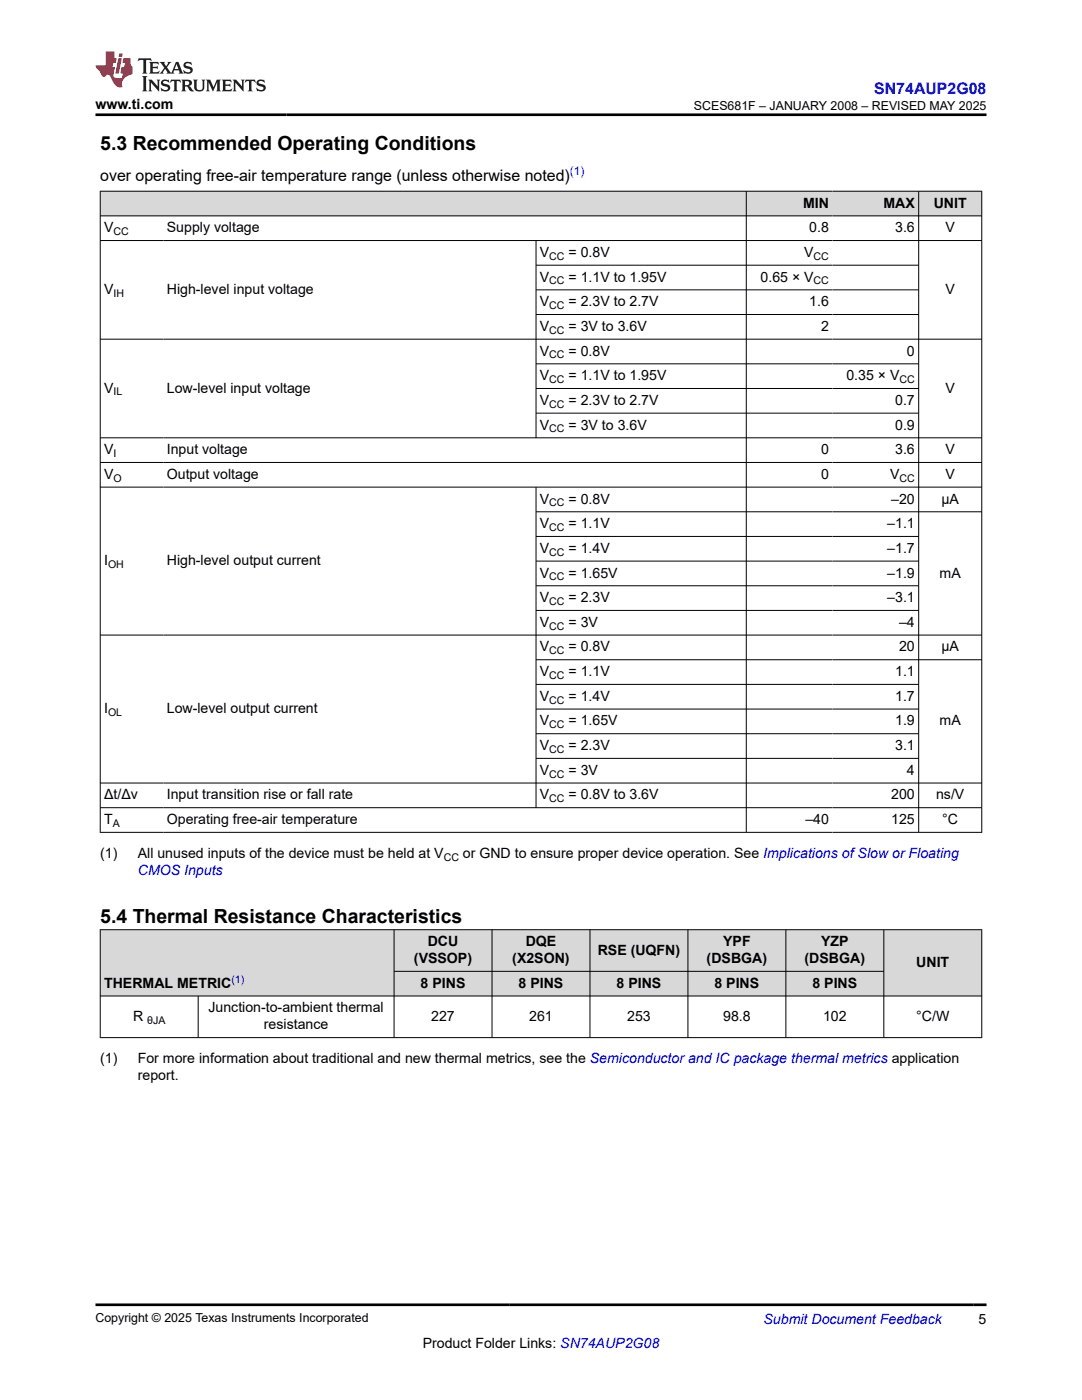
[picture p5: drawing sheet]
<svg xmlns="http://www.w3.org/2000/svg" width="216mm" height="279mm" viewBox="0 0 216 279" stroke-linecap="round" stroke-linejoin="round" font-family="sans-serif">
<defs><g id="words">
<g font-size="3.9">
<text x="20" y="29.9">5.3 Recommended Operating Conditions</text>
<text x="20" y="184.3">5.4 Thermal Resistance Characteristics</text>
</g>
<text font-size="3.2" fill="#00f" x="174.4" y="18.7">SN74AUP2G08</text>
<text font-size="3.2" x="20" y="36.1">over operating free-air temperature range (unless otherwise noted)</text>
<g font-size="2.8">
<text x="19" y="21.8">www.ti.com</text>
<text x="160.2" y="41.4">MIN</text>
<text x="176.3" y="41.4">MAX</text>
<text x="186.3" y="41.4">UNIT</text>
<text x="20.8" y="46.4">V</text>
<text x="33.3" y="46.4">Supply voltage</text>
<text x="161.5" y="46.4">0.8</text>
<text x="178.6" y="46.4">3.6</text>
<text x="188.7" y="46.4">V</text>
<text x="107.7" y="51.3">V</text>
<text x="113.4" y="51.3">= 0.8V</text>
<text x="160.5" y="51.3">V</text>
<text x="20.8" y="58.7">V</text>
<text x="33.3" y="58.7">High-level input voltage</text>
<text x="107.7" y="56.2">V</text>
<text x="113.4" y="56.2">= 1.1V to 1.95V</text>
<text x="151.8" y="56.2">0.65 × V</text>
<text x="188.7" y="58.7">V</text>
<text x="107.7" y="61.1">V</text>
<text x="113.4" y="61.1">= 2.3V to 2.7V</text>
<text x="161.5" y="61.1">1.6</text>
<text x="107.7" y="66">V</text>
<text x="107.7" y="71">V</text>
<text x="113.4" y="66">= 3V to 3.6V</text>
<text x="113.4" y="71">= 0.8V</text>
<text x="163.8" y="66">2</text>
<text x="181" y="71">0</text>
<text x="107.7" y="75.9">V</text>
<text x="113.4" y="75.9">= 1.1V to 1.95V</text>
<text x="168.9" y="75.9">0.35 × V</text>
<text x="20.8" y="78.3">V</text>
<text x="33.3" y="78.3">Low-level input voltage</text>
<text x="107.7" y="80.8">V</text>
<text x="113.4" y="80.8">= 2.3V to 2.7V</text>
<text x="178.6" y="80.8">0.7</text>
<text x="188.7" y="78.3">V</text>
<text x="107.7" y="85.7">V</text>
<text x="113.4" y="85.7">= 3V to 3.6V</text>
<text x="178.6" y="85.7">0.9</text>
<text x="20.8" y="90.6">V</text>
<text x="20.8" y="95.6">V</text>
<text x="33.3" y="90.6">Input voltage</text>
<text x="33.3" y="95.6">Output voltage</text>
<text x="163.8" y="90.6">0</text>
<text x="163.8" y="95.6">0</text>
<text x="177.6" y="95.6">V</text>
<text x="178.6" y="90.6">3.6</text>
<text x="188.7" y="90.6">V</text>
<text x="188.7" y="95.6">V</text>
<text x="107.7" y="100.5">V</text>
<text x="113.4" y="100.5">= 0.8V</text>
<text x="177.8" y="100.5">–20</text>
<text x="187.9" y="100.5">μA</text>
<text x="107.7" y="105.4">V</text>
<text x="113.4" y="105.4">= 1.1V</text>
<text x="177.1" y="105.4">–1.1</text>
<text x="20.8" y="112.8">I</text>
<text x="33.3" y="112.8">High-level output current</text>
<text x="107.7" y="110.3">V</text>
<text x="113.4" y="110.3">= 1.4V</text>
<text x="177.1" y="110.3">–1.7</text>
<text x="107.7" y="115.3">V</text>
<text x="113.4" y="115.3">= 1.65V</text>
<text x="177.1" y="115.3">–1.9</text>
<text x="187.5" y="115.3">mA</text>
<text x="107.7" y="120.2">V</text>
<text x="107.7" y="125.1">V</text>
<text x="113.4" y="120.2">= 2.3V</text>
<text x="113.4" y="125.1">= 3V</text>
<text x="177.1" y="120.2">–3.1</text>
<text x="179.4" y="125.1">–4</text>
<text x="107.7" y="130">V</text>
<text x="113.4" y="130">= 0.8V</text>
<text x="179.4" y="130">20</text>
<text x="187.9" y="130">μA</text>
<text x="107.7" y="134.9">V</text>
<text x="113.4" y="134.9">= 1.1V</text>
<text x="178.6" y="134.9">1.1</text>
<text x="20.8" y="142.3">I</text>
<text x="33.3" y="142.3">Low-level output current</text>
<text x="107.7" y="139.9">V</text>
<text x="113.4" y="139.9">= 1.4V</text>
<text x="178.6" y="139.9">1.7</text>
<text x="107.7" y="144.8">V</text>
<text x="107.7" y="149.7">V</text>
<text x="113.4" y="144.8">= 1.65V</text>
<text x="113.4" y="149.7">= 2.3V</text>
<text x="178.6" y="144.8">1.9</text>
<text x="178.6" y="149.7">3.1</text>
<text x="187.5" y="144.8">mA</text>
<text x="107.7" y="154.6">V</text>
<text x="113.4" y="154.6">= 3V</text>
<text x="181" y="154.6">4</text>
<text x="20.8" y="159.5">Δt/Δv</text>
<text x="33.3" y="159.5">Input transition rise or fall rate</text>
<text x="107.7" y="159.5">V</text>
<text x="113.4" y="159.5">= 0.8V to 3.6V</text>
<text x="177.8" y="159.5">200</text>
<text x="186.8" y="159.5">ns/V</text>
<text x="20.8" y="164.5">T</text>
<text x="33.3" y="164.5">Operating free-air temperature</text>
<text x="160.7" y="164.5">–40</text>
<text x="177.8" y="164.5">125</text>
<text x="188" y="164.5">°C</text>
<text x="20" y="171.3">(1)</text>
<text x="27.5" y="171.3">All unused inputs of the device must be held at V</text>
<text x="92.4" y="171.3">or GND to ensure proper device operation. See Implications of Slow or Floating</text>
<text x="85.3" y="188.8">DCU</text>
<text x="104.9" y="188.8">DQE</text>
<text x="119.3" y="190.5">RSE (UQFN)</text>
<text x="144.3" y="188.8">YPF</text>
<text x="163.8" y="188.8">YZP</text>
<text x="20.8" y="197.1">THERMAL METRIC</text>
<text x="82.6" y="192.2">(VSSOP)</text>
<text x="83.9" y="197.1">8 PINS</text>
<text x="102.2" y="192.2">(X2SON)</text>
<text x="103.5" y="197.1">8 PINS</text>
<text x="123" y="197.1">8 PINS</text>
<text x="141" y="192.2">(DSBGA)</text>
<text x="142.6" y="197.1">8 PINS</text>
<text x="160.5" y="192.2">(DSBGA)</text>
<text x="162.1" y="197.1">8 PINS</text>
<text x="182.8" y="193">UNIT</text>
<text x="26.5" y="203.7">R</text>
<text x="41.6" y="202">Junction-to-ambient thermal</text>
<text x="86" y="203.7">227</text>
<text x="105.6" y="203.7">261</text>
<text x="125.1" y="203.7">253</text>
<text x="144.3" y="203.7">98.8</text>
<text x="164.2" y="203.7">102</text>
<text x="182.8" y="203.7">°C/W</text>
<text x="52.7" y="205.4">resistance</text>
<text x="20" y="212.2">(1)</text>
<text x="27.5" y="215.6">report.</text>
<text x="27.5" y="212.2">For more information about traditional and new thermal metrics, see the Semiconductor and IC package thermal metrics application</text>
<text x="84.3" y="269">Product Folder Links: SN74AUP2G08</text>
<text x="195.3" y="264.2">5</text>
</g>
<g font-size="2.8" fill="#00f">
<text x="27.5" y="174.7">CMOS Inputs</text>
<text x="152.4" y="264.2">Submit Document Feedback</text>
</g>
<g font-size="2.5">
<text x="138.5" y="21.9">SCES681F – JANUARY 2008 – REVISED MAY 2025</text>
<text x="19" y="263.9">Copyright © 2025 Texas Instruments Incorporated</text>
</g>
<text font-size="2.4" fill="#00f" x="113.7" y="35">(1)</text>
<g font-size="2.1">
<text x="22.6" y="46.9">CC</text>
<text x="109.6" y="51.8">CC</text>
<text x="162.4" y="51.8">CC</text>
<text x="22.6" y="59.2">IH</text>
<text x="109.6" y="56.8">CC</text>
<text x="162.4" y="56.8">CC</text>
<text x="109.6" y="61.7">CC</text>
<text x="109.6" y="66.6">CC</text>
<text x="109.6" y="71.5">CC</text>
<text x="109.6" y="76.4">CC</text>
<text x="179.5" y="76.4">CC</text>
<text x="22.6" y="78.9">IL</text>
<text x="109.6" y="81.4">CC</text>
<text x="109.6" y="86.3">CC</text>
<text x="22.6" y="91.2">I</text>
<text x="22.6" y="96.1">O</text>
<text x="109.6" y="101.1">CC</text>
<text x="179.5" y="96.1">CC</text>
<text x="109.6" y="106">CC</text>
<text x="21.6" y="113.4">OH</text>
<text x="109.6" y="110.9">CC</text>
<text x="109.6" y="115.8">CC</text>
<text x="109.6" y="120.7">CC</text>
<text x="109.6" y="125.7">CC</text>
<text x="109.6" y="130.6">CC</text>
<text x="109.6" y="135.5">CC</text>
<text x="21.6" y="142.9">OL</text>
<text x="109.6" y="140.4">CC</text>
<text x="109.6" y="145.3">CC</text>
<text x="109.6" y="150.3">CC</text>
<text x="109.6" y="155.2">CC</text>
<text x="109.6" y="160.1">CC</text>
<text x="22.5" y="165">A</text>
<text x="88.5" y="171.8">CC</text>
<text x="29.4" y="204.3">θJA</text>
</g>
<text font-size="2.1" fill="#00f" x="46.2" y="196.2">(1)</text>
</g></defs>
<g fill="#d8d8d8">
<path d="M20 38.2h175.9v4.9h-175.9z" fill-rule="evenodd"/>
<path d="M20.1 38.2h128.7v4.8h-128.7z" fill-rule="evenodd"/>
<path d="M149 38.2h17.1v4.8h-17.1z" fill-rule="evenodd"/>
<path d="M166.1 38.2h17.2v4.8h-17.2z" fill-rule="evenodd"/>
<path d="M183.4 38.2h12.4v4.8h-12.4z" fill-rule="evenodd"/>
</g>
<g fill="none" stroke="#000" stroke-width=".2">
<path d="M19.9 38.2h176.1M20 38.1v128.1M148.9 38.1v128.1M183.3 38.1v128.1M195.9 38.1v128.1M19.9 43.1h176.1M19.9 48h176.1M107 48v39.4M107 52.9h76.4M107 57.8h76.4M19.9 67.7h176.1M107 62.8h76.4"/>
<path d="M107 72.6h76.4M107 77.5h76.4M19.9 87.4h176.1M19.9 92.3h176.1M19.9 97.2h176.1M107 97.2v64.1M107 82.5h76.4M107 102.1h89M107 107.1h76.4M107 112h76.4M107 116.9h76.4M19.9 126.7h176.1"/>
<path d="M107 121.8h76.4M107 131.7h89M107 136.6h76.4M107 141.5h76.4M107 146.4h76.4M107 151.4h76.4M196 156.3h-176.1M19.9 161.2h176.1M19.9 166.1h176.1"/>
</g>
<g fill="#d8d8d8">
<path d="M20 185.5h175.9v8.4h-175.9z" fill-rule="evenodd"/>
<path d="M20.1 185.6h58.5v13.1h-58.5z" fill-rule="evenodd"/>
<path d="M78.7 185.6h19.4v8.2h-19.4z" fill-rule="evenodd"/>
<path d="M98.2 185.6h19.5v8.2h-19.5z" fill-rule="evenodd"/>
<path d="M117.8 185.6h19.4v8.2h-19.4z" fill-rule="evenodd"/>
<path d="M137.3 185.6h19.4v8.2h-19.4z" fill-rule="evenodd"/>
<path d="M156.9 185.6h19.4v8.2h-19.4z" fill-rule="evenodd"/>
<path d="M176.4 185.6h19.4v13.1h-19.4z" fill-rule="evenodd"/>
<path d="M78.7 193.9h19.4v4.8h-19.4z" fill-rule="evenodd"/>
<path d="M98.2 193.9h19.5v4.8h-19.5z" fill-rule="evenodd"/>
<path d="M117.8 193.9h19.4v4.8h-19.4z" fill-rule="evenodd"/>
<path d="M137.3 193.9h19.4v4.8h-19.4z" fill-rule="evenodd"/>
<path d="M156.9 193.9h19.4v4.8h-19.4z" fill-rule="evenodd"/>
</g>
<g fill="none" stroke="#000" stroke-width=".2">
<path d="M19.9 185.5h176.1M19.9 198.8h176.1M20 185.5v21.6M39.5 198.8v8.3M78.6 185.5v21.6M78.6 193.9h97.8M98.2 185.5v21.6M117.7 185.5v21.6M137.3 185.5v21.6M156.8 185.5v21.6M176.4 185.5v21.6M195.9 185.5v21.6"/>
<path d="M19.9 207.1h176.1"/>
</g>
<path d="M27.7 11.6l-.2 .6 .5-.2h.6v.1v2.2l-.2 .4h1l-.2-.4v-2.2v-.1h.5l.5 .2-.1-.6zM29.8 12.4l.2 .3v1.6l-.2 .4h1.9l.1-.6a1.08 1.08 0 0 1-1.3 .2v-.7h.6l.4 .2v-.7l-.4 .2h-.6v-.5l.2-.2a1 1 0 0 1 1 .3l-.1-.5zM31.8 12.4l1 1.1-1 1.2h.9l-.2-.2 .4-.8 .5 .8-.2 .2h1.6l-.2-.2 .1-.5h1l.1 .5-.1 .2h.9l-.2-.4-.8-1.9h-.5l-1 2.1-.8-1.1 .9-1h-.8l.2 .2-.5 .6-.3-.6 .1-.2zM35.2 12.8l.4 1h-.8zM36.8 12.5a.65 .65 0 0 0-.2 .7 .65 .65 0 0 0 .6 .5l.7 .1 .1 .3a.79 .79 0 0 1-.7 .4 .79 .79 0 0 1-.7-.5l.1 .7 .2-.1a.93 .93 0 0 0 1.1 0 .93 .93 0 0 0 .4-.9 1.46 1.46 0 0 0-1.2-.6l-.1-.3a1.09 1.09 0 0 1 1.2 .2l-.2-.6-.1 .1-.6-.2zM28.4 15.2l.2 .4v2.2l-.2 .4h1l-.2-.4v-2.2l.2-.4zM29.6 15.9l.2 .4v1.5l-.2 .4h.8l-.3-.4v-1.3l1.7 1.8v-2l.2-.4h-.8l.2 .2 .1 1.1-1.2-1.3zM32.3 16a.65 .65 0 0 0-.2 .8 .65 .65 0 0 0 .7 .4l.6 .2 .1 .2a.79 .79 0 0 1-.7 .4 .79 .79 0 0 1-.7-.5l.1 .7 .2-.1a.93 .93 0 0 0 1.1 .1 .93 .93 0 0 0 .4-1 1.46 1.46 0 0 0-1.2-.5l-.1-.4a1.09 1.09 0 0 1 1.2 .2l-.2-.6-.1 .1-.6-.1zM34.1 15.9l-.1 .6a.63 .63 0 0 1 .7-.3l.1 1.6-.3 .4h1l-.2-.4v-1.6a.66 .66 0 0 1 .8 .3l-.1-.6zM36.2 15.9l.2 .4v1.5l-.2 .4h.9l-.2-.2v-.7h.5l.1 .2a.79 .79 0 0 0 1.2 .6l-1-.9a.61 .61 0 0 0 .6-.6 .61 .61 0 0 0-.5-.7zM36.9 16.2h.2a.47 .47 0 0 1 .5 .1 .47 .47 0 0 1 .1 .5l-.2 .1-.6 .1zM38.5 15.9l.2 .2a2.27 2.27 0 0 0 .4 2 1.04 1.04 0 0 0 1.7-.7v-1.3l.2-.2h-.8l.2 .4v1.1a.6 .6 0 0 1-.6 .6 .6 .6 0 0 1-.6-.6v-1.1l.3-.4zM41.1 15.9l.2 .4v1.5l-.2 .4h.7l-.2-.4v-1.4l.9 1.9 .8-1.9v1.4l-.2 .4h1l-.3-.4v-1.5l.3-.4h-.8l-.7 1.5-.7-1.5zM44.3 15.9l.2 .4v1.5l-.2 .4h1.9l.1-.6a1.09 1.09 0 0 1-1.3 .2v-.7h.6l.4 .2v-.6l-.4 .2h-.6v-.6l.2-.1a1.01 1.01 0 0 1 1 .3l-.1-.6zM46.4 15.9l.3 .4v1.5l-.3 .4h.8l-.2-.4v-1.3l1.6 1.8v-2l.2-.4h-.7l.2 .2v1.1l-1.2-1.3zM49 15.9l-.1 .6a.63 .63 0 0 1 .8-.3v1.6l-.3 .4h1l-.2-.4v-1.6a.66 .66 0 0 1 .8 .3l-.1-.6zM51.4 16a.65 .65 0 0 0-.2 .8 .65 .65 0 0 0 .6 .4l.6 .2 .2 .2a.79 .79 0 0 1-.8 .4 .79 .79 0 0 1-.6-.5l.1 .7 .2-.1a.93 .93 0 0 0 1 .1 .93 .93 0 0 0 .5-1 1.46 1.46 0 0 0-1.3-.5l-.1-.4a1.09 1.09 0 0 1 1.3 .2l-.2-.6-.2 .1-.5-.1z" fill="#231f20"/>
<path d="M21.1 10.3v2.7h-2.1l.1 .4 .9 1a.95 .95 0 0 0 .9 .9 .59 .59 0 0 1 .6-.4 .59 .59 0 0 1 .5 .3l.4 .8a1.59 1.59 0 0 0 2.1 1.4 1.61 1.61 0 0 1 1-2.3l1-.3-.1-1.5a1.59 1.59 0 0 1-.4-1.7h-1.4l-.2 .9h.5l-.1 .9h-.5l-.2 .9v.3l.4 .1-.2 .9h-.6a.73 .73 0 0 1-1.1-.7l.3-1.5h-.5l.2-.9h.5l.2-.9h-.5v-1.3zM23.6 11.6l-.6 3.1h.7l.6-3.1zM23.8 10.7l-.1 .6h.7l.1-.6z" fill="#ed1c24"/>
<path d="M19 22.9h177.8M19 260.4h177.8" fill="none" stroke="#000" stroke-width=".53"/>
<use href="#words"/>
</svg>
